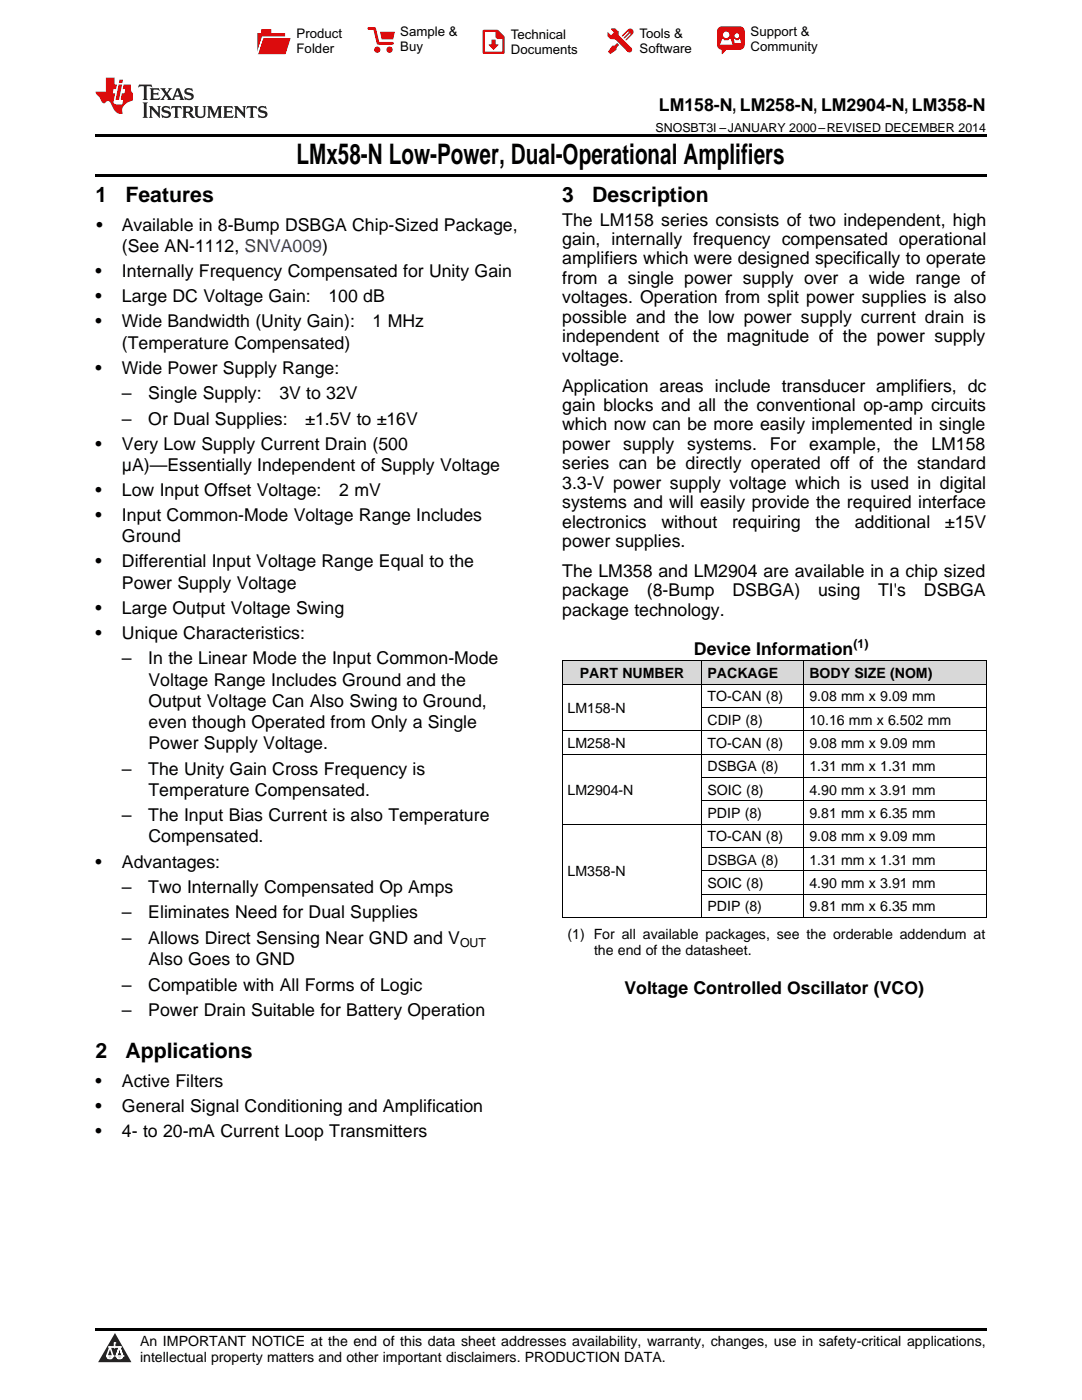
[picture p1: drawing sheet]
<svg xmlns="http://www.w3.org/2000/svg" width="216mm" height="279mm" viewBox="0 0 216 279" stroke-linecap="round" stroke-linejoin="round" font-family="sans-serif">
<defs><g id="words">
<text font-size="5.6" x="59.2" y="32.8">LMx58-N Low-Power, Dual-Operational Amplifiers</text>
<g font-size="4.2">
<text x="19" y="40.4">1</text>
<text x="25" y="40.4">Features</text>
<text x="112.2" y="40.4">3</text>
<text x="118.2" y="40.4">Description</text>
<text x="19" y="211.2">2</text>
<text x="25" y="211.2">Applications</text>
</g>
<g font-size="3.5">
<text x="131.5" y="22.2">LM158-N, LM258-N, LM2904-N, LM358-N</text>
<text x="19.2" y="46.1">•</text>
<text x="24.3" y="46.1">Available in 8-Bump DSBGA Chip-Sized Package,</text>
<text x="112.2" y="45">The LM158 series consists of two independent, high</text>
<text x="24.3" y="50.3">(See AN-1112, SNVA009)</text>
<text x="112.2" y="48.9">gain, internally frequency compensated operational</text>
<text x="112.2" y="52.8">amplifiers which were designed specifically to operate</text>
<text x="19" y="55.3">•</text>
<text x="24.3" y="55.3">Internally Frequency Compensated for Unity Gain</text>
<text x="112.2" y="56.7">from a single power supply over a wide range of</text>
<text x="19" y="60.3">•</text>
<text x="19" y="65.3">•</text>
<text x="24.3" y="60.3">Large DC Voltage Gain:</text>
<text x="24.3" y="65.3">Wide Bandwidth (Unity Gain):</text>
<text x="65.5" y="60.3">100 dB</text>
<text x="74.3" y="65.3">1 MHz</text>
<text x="112.2" y="60.5">voltages. Operation from split power supplies is also</text>
<text x="112.2" y="64.4">possible and the low power supply current drain is</text>
<text x="24.3" y="69.6">(Temperature Compensated)</text>
<text x="112.2" y="68.3">independent of the magnitude of the power supply</text>
<text x="19" y="74.6">•</text>
<text x="24.3" y="74.6">Wide Power Supply Range:</text>
<text x="112.2" y="72.2">voltage.</text>
<text x="24.3" y="79.7">–</text>
<text x="29.6" y="79.7">Single Supply:</text>
<text x="55.7" y="79.7">3V to 32V</text>
<text x="112.2" y="78.1">Application areas include transducer amplifiers, dc</text>
<text x="112.2" y="82">gain blocks and all the conventional op-amp circuits</text>
<text x="19" y="89.7">•</text>
<text x="24.3" y="84.7">–</text>
<text x="24.3" y="89.7">Very Low Supply Current Drain (500</text>
<text x="29.6" y="84.7">Or Dual Supplies:</text>
<text x="60.9" y="84.7">±1.5V to ±16V</text>
<text x="112.2" y="85.9">which now can be more easily implemented in single</text>
<text x="112.2" y="89.8">power</text>
<text x="124.4" y="89.8">supply</text>
<text x="137.1" y="89.8">systems.</text>
<text x="153.6" y="89.8">For</text>
<text x="161.5" y="89.8">example,</text>
<text x="178.4" y="89.8">the</text>
<text x="185.8" y="89.8">LM158</text>
<text x="24.3" y="94">μA)—Essentially Independent of Supply Voltage</text>
<text x="112.2" y="93.7">series can be directly operated off of the standard</text>
<text x="19" y="99">•</text>
<text x="24.3" y="99">Low Input Offset Voltage:</text>
<text x="67.7" y="99">2 mV</text>
<text x="112.2" y="97.5">3.3-V power supply voltage which is used in digital</text>
<text x="112.2" y="101.4">systems and will easily provide the required interface</text>
<text x="19" y="104">•</text>
<text x="24.3" y="104">Input Common-Mode Voltage Range Includes</text>
<text x="112.2" y="105.3">electronics</text>
<text x="132" y="105.3">without</text>
<text x="146.1" y="105.3">requiring</text>
<text x="162.7" y="105.3">the</text>
<text x="170.5" y="105.3">additional</text>
<text x="188.6" y="105.3">±15V</text>
<text x="19" y="113.2">•</text>
<text x="24.3" y="108.2">Ground</text>
<text x="24.3" y="113.2">Differential Input Voltage Range Equal to the</text>
<text x="112.2" y="109.2">power supplies.</text>
<text x="24.3" y="117.5">Power Supply Voltage</text>
<text x="112.2" y="115.1">The LM358 and LM2904 are available in a chip sized</text>
<text x="112.2" y="119">package</text>
<text x="129.1" y="119">(8-Bump</text>
<text x="146.2" y="119">DSBGA)</text>
<text x="163.2" y="119">using</text>
<text x="175.2" y="119">TI's</text>
<text x="184.4" y="119">DSBGA</text>
<text x="19" y="122.5">•</text>
<text x="24.3" y="122.5">Large Output Voltage Swing</text>
<text x="112.2" y="122.9">package technology.</text>
<text x="19" y="127.5">•</text>
<text x="24.3" y="127.5">Unique Characteristics:</text>
<text x="138.5" y="130.6">Device Information</text>
<text x="24.3" y="132.6">–</text>
<text x="29.6" y="132.6">In the Linear Mode the Input Common-Mode</text>
<text x="29.6" y="136.8">Voltage Range Includes Ground and the</text>
<text x="29.6" y="141">Output Voltage Can Also Swing to Ground,</text>
<text x="29.6" y="145.3">even though Operated from Only a Single</text>
<text x="29.6" y="149.5">Power Supply Voltage.</text>
<text x="24.3" y="154.6">–</text>
<text x="29.6" y="154.6">The Unity Gain Cross Frequency is</text>
<text x="29.6" y="158.8">Temperature Compensated.</text>
<text x="24.3" y="163.9">–</text>
<text x="29.6" y="163.9">The Input Bias Current is also Temperature</text>
<text x="19" y="173.1">•</text>
<text x="24.3" y="173.1">Advantages:</text>
<text x="29.6" y="168.1">Compensated.</text>
<text x="24.3" y="178.2">–</text>
<text x="29.6" y="178.2">Two Internally Compensated Op Amps</text>
<text x="24.3" y="183.3">–</text>
<text x="29.6" y="183.3">Eliminates Need for Dual Supplies</text>
<text x="24.3" y="188.4">–</text>
<text x="29.6" y="188.4">Allows Direct Sensing Near GND and V</text>
<text x="24.3" y="197.7">–</text>
<text x="29.6" y="197.7">Compatible with All Forms of Logic</text>
<text x="29.6" y="192.6">Also Goes to GND</text>
<text x="24.3" y="202.8">–</text>
<text x="29.6" y="202.8">Power Drain Suitable for Battery Operation</text>
<text x="124.6" y="198.3">Voltage Controlled Oscillator (VCO)</text>
<text x="19" y="216.9">•</text>
<text x="19" y="221.9">•</text>
<text x="24.3" y="216.9">Active Filters</text>
<text x="24.3" y="221.9">General Signal Conditioning and Amplification</text>
<text x="19" y="226.9">•</text>
<text x="24.3" y="226.9">4- to 20-mA Current Loop Transmitters</text>
</g>
<g font-size="2.8">
<text x="115.7" y="135.3">PART NUMBER</text>
<text x="141.2" y="135.3">PACKAGE</text>
<text x="161.5" y="135.3">BODY SIZE (NOM)</text>
<text x="113.2" y="142.3">LM158-N</text>
<text x="141.2" y="139.9">TO-CAN (8)</text>
<text x="161.5" y="139.9">9.08 mm x 9.09 mm</text>
<text x="113.2" y="149.3">LM258-N</text>
<text x="141.2" y="144.6">CDIP (8)</text>
<text x="141.2" y="149.3">TO-CAN (8)</text>
<text x="161.5" y="144.6">10.16 mm x 6.502 mm</text>
<text x="161.5" y="149.3">9.08 mm x 9.09 mm</text>
<text x="141.2" y="153.9">DSBGA (8)</text>
<text x="161.5" y="153.9">1.31 mm x 1.31 mm</text>
<text x="113.2" y="158.6">LM2904-N</text>
<text x="141.2" y="158.6">SOIC (8)</text>
<text x="161.5" y="158.6">4.90 mm x 3.91 mm</text>
<text x="141.2" y="163.2">PDIP (8)</text>
<text x="141.2" y="167.9">TO-CAN (8)</text>
<text x="161.5" y="163.2">9.81 mm x 6.35 mm</text>
<text x="161.5" y="167.9">9.08 mm x 9.09 mm</text>
<text x="141.2" y="172.5">DSBGA (8)</text>
<text x="161.5" y="172.5">1.31 mm x 1.31 mm</text>
<text x="113.2" y="174.9">LM358-N</text>
<text x="141.2" y="177.2">SOIC (8)</text>
<text x="161.5" y="177.2">4.90 mm x 3.91 mm</text>
<text x="141.2" y="181.9">PDIP (8)</text>
<text x="161.5" y="181.9">9.81 mm x 6.35 mm</text>
<text x="113.2" y="187.4">(1) For all available packages, see the orderable addendum at</text>
<text x="118.5" y="190.5">the end of the datasheet.</text>
<text x="27.9" y="268.6">An IMPORTANT NOTICE at the end of this data sheet addresses availability, warranty, changes, use in safety-critical applications,</text>
<text x="27.9" y="271.8">intellectual property matters and other important disclaimers. PRODUCTION DATA.</text>
</g>
<g font-size="2.6">
<text x="59.2" y="7.6">Product</text>
<text x="59.2" y="10.6">Folder</text>
<text x="79.9" y="7.3">Sample &amp;</text>
<text x="79.9" y="10.2">Buy</text>
<text x="101.9" y="7.8">Technical</text>
<text x="101.9" y="10.8">Documents</text>
<text x="127.6" y="7.6">Tools &amp;</text>
<text x="127.6" y="10.6">Software</text>
<text x="149.8" y="7.2">Support &amp;</text>
<text x="149.8" y="10.2">Community</text>
</g>
<g font-size="2.5">
<text x="130.8" y="26.3">SNOSBT3I –JANUARY 2000–REVISED DECEMBER 2014</text>
<text x="170.3" y="129.2">(1)</text>
<text x="91.8" y="189.1">OUT</text>
</g>
</g></defs>
<g fill="#d8d8d8">
<path d="M112.2 131.9h27.9v4.7h-27.9z"/>
<path d="M140.1 131.9h20.3v4.7h-20.3z"/>
<path d="M160.4 131.9h36.4v4.7h-36.4z"/>
</g>
<path d="M22.9 266l3.3 5.9h-6.6z" fill="#231f20"/>
<path d="M21.3 270.6h1.2l-.3 .5h-.3a.53 .53 0 0 1-.6-.5z" fill-rule="evenodd" fill="#fff"/>
<path d="M21.3 270.6h1.2l-.3 .5h-.3a.53 .53 0 0 1-.6-.5z" fill="none" stroke="#231f20" stroke-width=".33"/>
<path d="M21.3 270.6l1.2 .1-.3 .4h-.5z" fill="none" stroke="#fff" stroke-width=".33"/>
<path d="M22.9 268.9h.1" fill="none" stroke="#fff" stroke-width=".33"/>
<path d="M22.9 268v.9z" fill="#fff"/>
<path d="M22.9 268v.9z" fill="none" stroke="#fff" stroke-width=".33"/>
<circle cx="22.9" cy="268" r=".16" fill="#fff"/>
<path d="M21.8 268.8h.1" fill="none" stroke="#fff" stroke-width=".33"/>
<path d="M21.8 268.8h2.2z" fill="#fff"/>
<path d="M21.8 268.8h2.2z" fill="none" stroke="#fff" stroke-width=".33"/>
<circle cx="24" cy="268.8" r=".16" fill="#fff"/>
<path d="M23.2 270.6h.1" fill="none" stroke="#fff" stroke-width=".33"/>
<path d="M23.8 268.8l-.6 1.8z" fill="#fff"/>
<path d="M23.8 268.8l-.6 1.8z" fill="none" stroke="#fff" stroke-width=".33"/>
<path d="M23.8 268.8l.7 1.8z" fill="#fff"/>
<path d="M23.8 268.8l.7 1.8z" fill="none" stroke="#fff" stroke-width=".33"/>
<path d="M24.4 270.6h.1" fill="none" stroke="#fff" stroke-width=".33"/>
<circle cx="21.3" cy="270.6" r=".16" fill="#fff"/>
<path d="M22 268.8l-.7 1.8z" fill="#fff"/>
<path d="M22 268.8l-.7 1.8z" fill="none" stroke="#fff" stroke-width=".33"/>
<path d="M22 268.8l.5 1.8z" fill="#fff"/>
<path d="M22 268.8l.5 1.8z" fill="none" stroke="#fff" stroke-width=".33"/>
<circle cx="22.5" cy="270.6" r=".16" fill="#fff"/>
<path d="M23.3 270.6h1.2a.63 .63 0 0 1-.6 .5 .63 .63 0 0 1-.6-.5z" fill-rule="evenodd" fill="#fff"/>
<path d="M23.3 270.6h1.2a.63 .63 0 0 1-.6 .5 .63 .63 0 0 1-.6-.5z" fill="none" stroke="#231f20" stroke-width=".33"/>
<path d="M23.3 270.6h1.2l-.4 .5h-.5z" fill="none" stroke="#fff" stroke-width=".33"/>
<path d="M23.2 270.6h.1" fill="none" stroke="#fff" stroke-width=".33"/>
<circle cx="24.5" cy="270.6" r=".16" fill="#fff"/>
<path d="M19 34.8h177.8v.5h-177.8zM19 26.8h177.8v.6h-177.8zM19 265.1h177.8v.5h-177.8z" fill="#000"/>
<g fill="none" stroke="#000" stroke-width=".2">
<path d="M112.2 136.5h84.6M112.2 131.9h84.6M112.2 131.9v51.2M140.1 131.9v51.2M160.4 131.9v51.2M196.8 131.9v51.2M112.2 150.5h84.6M112.2 145.8h84.6M140.1 159.8h56.7M140.1 155.1h56.7M140.1 141.2h56.7M112.2 164.4h84.6"/>
<path d="M140.1 178.4h56.7M140.1 173.8h56.7M140.1 169.1h56.7M112.2 183.1h84.6"/>
</g>
<path d="M27.7 16.9l-.1 .6 .6-.3h.5v.2v2.2l-.2 .4h1l-.2-.4v-2.2v-.2h.5l.6 .3-.2-.6zM29.9 17.6l.2 .4v1.6l-.2 .4h1.9l.1-.6a1.09 1.09 0 0 1-1.3 .1v-.6h.6l.4 .2v-.7l-.2 .2h-.8v-.6l.2-.1a1.01 1.01 0 0 1 1 .3l-.1-.6zM32 17.6l.9 1.2-1 1.2h.9l-.2-.3 .5-.7 .5 .7-.3 .3h1.7l-.2-.3 .1-.4h1l.1 .4-.2 .3h1l-.3-.4-.7-2h-.5l-1 2.2-.8-1.1 .9-1.1h-.9l.2 .2-.4 .7-.4-.7 .2-.2zM35.4 18l.4 1h-.8zM37 17.7a.66 .66 0 0 0-.2 .8 .66 .66 0 0 0 .6 .4l.7 .2 .1 .2a.8 .8 0 0 1-.7 .4 .8 .8 0 0 1-.7-.5l.1 .8 .2-.2a.94 .94 0 0 0 1.1 .1 .94 .94 0 0 0 .4-.9 1.48 1.48 0 0 0-1.3-.6v-.4a1.1 1.1 0 0 1 1.2 .2l-.2-.6-.2 .1-.5-.1zM28.5 20.4l.2 .4v2.3l-.2 .4h1l-.2-.4v-2.3l.2-.4zM29.7 21.2l.2 .4v1.5l-.2 .4h.8l-.3-.4 .1-1.3 1.6 1.8v-2l.2-.4h-.7l.2 .2v1.1l-1.2-1.3zM32.5 21.3a.66 .66 0 0 0-.2 .8 .66 .66 0 0 0 .6 .4l.6 .2 .2 .2a.8 .8 0 0 1-.8 .4 .8 .8 0 0 1-.7-.5l.2 .7 .2-.1a.94 .94 0 0 0 1 .1 .94 .94 0 0 0 .5-1 1.47 1.47 0 0 0-1.3-.6l-.1-.3a1.1 1.1 0 0 1 1.3 .2l-.2-.6-.2 .1-.5-.2zM34.3 21.2l-.2 .6a.64 .64 0 0 1 .8-.3v1.6l-.2 .4h1l-.3-.4 .1-1.6a.66 .66 0 0 1 .8 .3l-.2-.6zM36.3 21.2l.3 .4v1.5l-.3 .4h1l-.2-.2v-.7h.5l.1 .1a.8 .8 0 0 0 1.2 .7l-1-1a.62 .62 0 0 0 .6-.5 .62 .62 0 0 0-.6-.7zM37.1 21.5h.1a.48 .48 0 0 1 .6 0 .48 .48 0 0 1 .1 .6l-.2 .1-.6 .1zM38.7 21.2l.2 .2a2.29 2.29 0 0 0 .4 2 1.05 1.05 0 0 0 1.7-.7v-1.3l.2-.2h-.8l.2 .4v1.1a.61 .61 0 0 1-.6 .6 .61 .61 0 0 1-.6-.6v-1.1l.3-.4zM41.3 21.2l.3 .4v1.5l-.3 .4h.8l-.2-.4v-1.4l.8 1.9 .9-1.9v1.4l-.2 .4h.9l-.2-.4v-1.5l.2-.4h-.8l-.7 1.5-.6-1.5zM44.5 21.2l.2 .4v1.5l-.2 .4h1.9l.2-.6a1.1 1.1 0 0 1-1.4 .2v-.7h.6l.4 .2v-.6l-.2 .1-.8 .1v-.6l.2-.1a1.02 1.02 0 0 1 1.1 .2l-.2-.5zM46.7 21.2l.2 .4v1.5l-.2 .4h.8l-.3-.4 .1-1.3 1.6 1.8v-2l.2-.4h-.7l.2 .2v1.1l-1.2-1.3zM49.3 21.2l-.1 .6a.64 .64 0 0 1 .8-.3v1.6l-.3 .4h1l-.2-.4v-1.6a.66 .66 0 0 1 .8 .3l-.1-.6zM51.7 21.3a.66 .66 0 0 0-.2 .7 .66 .66 0 0 0 .7 .5l.6 .2 .1 .2a.8 .8 0 0 1-.7 .4 .8 .8 0 0 1-.7-.5l.1 .7 .2-.1a.94 .94 0 0 0 1.1 .1 .94 .94 0 0 0 .4-1 1.48 1.48 0 0 0-1.2-.6l-.1-.3a1.1 1.1 0 0 1 1.2 .2l-.2-.6-.1 .1-.6-.2z" fill="#231f20"/>
<path d="M21.1 15.5v2.8h-2v.4l.9 .9a.96 .96 0 0 0 1 1 .59 .59 0 0 1 .5-.4 .59 .59 0 0 1 .5 .3l.4 .8a1.61 1.61 0 0 0 2.1 1.3 1.63 1.63 0 0 1 1.1-2.2l.9-.3v-1.5a1.6 1.6 0 0 1-.4-1.7h-1.4l-.2 .9h.5l-.2 .8h-.5l-.2 1v.3h.5l-.2 .9h-.7a.74 .74 0 0 1-1-.6l.3-1.6h-.5l.2-.8h.5l.1-.9h-.4v-1.4zM23.7 16.9l-.7 3h.8l.6-3zM23.8 15.9l-.1 .7h.7l.2-.7z" fill="#ee1d23"/>
<g fill="#d60000">
<path d="M52.1 5.8h2v.8h2.8v4.2h-5.5v-4.2h.7z" fill-rule="evenodd"/>
<path d="M52.4 7.5h5.6l-1 3.3h-5.6z" fill-rule="evenodd"/>
</g>
<path d="M52.4 7.4h5.7l-.1 .1h-5.5l-1.1 3.3z" fill-rule="evenodd" fill="#fff"/>
<path d="M52.4 7.4h5.7l-.1 .1h-5.5l-1.1 3.3z" fill="none" stroke="#fff" stroke-width=".2"/>
<path d="M73.6 5.7h1.1l.7 2.9h2.9" fill="none" stroke="#d60000" stroke-width=".55"/>
<g fill="#d60000">
<path d="M75.8 6.3h3l-.4 1.6h-2.2z" fill-rule="evenodd"/>
<circle cx="75.3" cy="9.9" r=".62"/>
<circle cx="77.7" cy="9.9" r=".62"/>
</g>
<path d="M96.5 6.2h2.7l1.3 1.2v3.1h-4z" fill="none" stroke="#d60000" stroke-width=".44"/>
<g fill="#d60000">
<path d="M98.1 7.9h.8v1h.5l-.9 1.1-1-1v-.1h.6z" fill-rule="evenodd"/>
<path d="M98.9 6.2h.3l1.3 1.2v.4h-1.3l-.3-.4z" fill-rule="evenodd"/>
<path d="M121.9 5.7h.8l.7 .6 .1 .7 2.5 2.5-.8 .8-2.3-2.3-1.1-.2-.6-.6v-.8l.7 .6 .5-.4v-.2l-.5-.5z" fill-rule="evenodd"/>
<path d="M122.2 9.1h.4l.5-.5 .4 .4-.5 .5v.4l-1.2 .9-.5-.5z" fill-rule="evenodd"/>
<path d="M125.3 5.9a.67 .67 0 0 1 .9 0 .67 .67 0 0 1 0 .9z" fill-rule="evenodd"/>
<path d="M125.3 5.9l.9 .9-1.2 1.2h-.2v-.2l1-.9v-.2h-.2l-.9 1h-.2v-.2l.9-1 .1-.2h-.3l-.9 1h-.2v-.2z" fill-rule="evenodd"/>
<circle cx="125.6" cy="9.9" r=".54"/>
</g>
<path d="M123.3 6.3v.7" fill="none" stroke="#d60000" stroke-width=".2"/>
<g fill="#d60000">
<path d="M143.4 5.5l.6-.2h3.6a.95 .95 0 0 1 1 .9v2.8a.95 .95 0 0 1-1 .9h-3.6a.95 .95 0 0 1-.9-.9v-2.8z" fill-rule="evenodd"/>
<path d="M144 9.9h.9l-.7 .9h-.2z" fill-rule="evenodd"/>
</g>
<g fill="#fff">
<path d="M146.6 8.6h1.3z"/>
<path d="M144.1 7.8h.3l.1 .2h.8l.2-.2h.3l.4 1.1h-2.5z" fill-rule="evenodd"/>
<path d="M146.4 7.8h.3l.1 .2h.5l.2-.2h.2l.2 .8h-1.3z" fill-rule="evenodd"/>
<circle cx="144.9" cy="6.9" r=".65"/>
<circle cx="147" cy="7.1" r=".48"/>
</g>
<use href="#words"/>
</svg>
